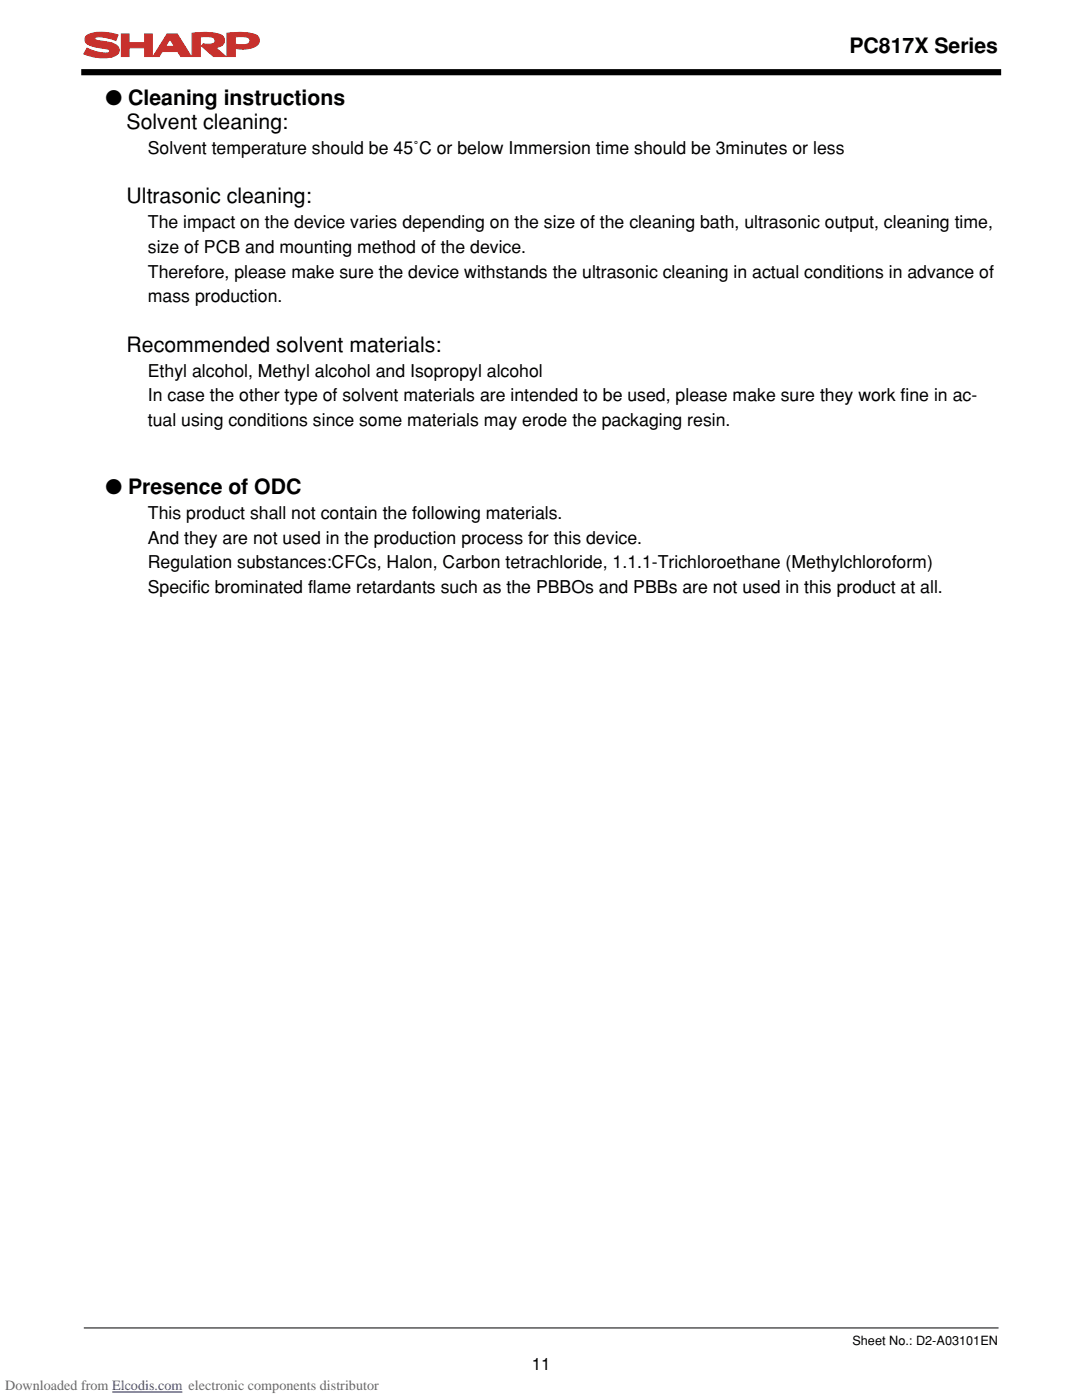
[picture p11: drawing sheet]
<svg xmlns="http://www.w3.org/2000/svg" width="216mm" height="279mm" viewBox="0 0 216 279" stroke-linecap="round" stroke-linejoin="round" font-family="sans-serif">
<defs><g id="words">
<g font-size="4.2">
<text x="169.5" y="10.7">PC817X Series</text>
<text x="21.1" y="20.9">● Cleaning instructions</text>
<text x="25.3" y="25.8">Solvent cleaning:</text>
<text x="25.3" y="40.6">Ultrasonic cleaning:</text>
<text x="25.3" y="70.2">Recommended solvent materials:</text>
<text x="21" y="98.6">● Presence of ODC</text>
</g>
<g font-size="3.5">
<text x="29.5" y="30.7">Solvent temperature should be 45˚C or below Immersion time should be 3minutes or less</text>
<text x="29.5" y="45.5">The impact on the device varies depending on the size of the cleaning bath, ultrasonic output, cleaning time,</text>
<text x="29.5" y="50.5">size of PCB and mounting method of the device.</text>
<text x="29.5" y="55.4">Therefore, please make sure the device withstands the ultrasonic cleaning in actual conditions in advance of</text>
<text x="29.5" y="60.3">mass production.</text>
<text x="29.5" y="75.2">Ethyl alcohol, Methyl alcohol and Isopropyl alcohol</text>
<text x="29.5" y="80.1">In case the other type of solvent materials are intended to be used, please make sure they work fine in ac-</text>
<text x="29.5" y="85">tual using conditions since some materials may erode the packaging resin.</text>
<text x="29.5" y="103.6">This product shall not contain the following materials.</text>
<text x="29.5" y="108.5">And they are not used in the production process for this device.</text>
<text x="29.5" y="113.4">Regulation substances:CFCs, Halon, Carbon tetrachloride, 1.1.1-Trichloroethane (Methylchloroform)</text>
<text x="29.5" y="118.4">Specific brominated flame retardants such as the PBBOs and PBBs are not used in this product at all.</text>
</g>
<text font-size="3.4" x="106.1" y="273.4">11</text>
<text font-size="2.8" fill="#696969" x="1.1" y="277.4">Downloaded from Elcodis.com electronic components distributor</text>
<text font-size="2.5" x="170.1" y="268.4">Sheet No.: D2-A03101EN</text>
</g></defs>
<path d="M24.2 6.8h1.5v1.7h3.2v-1.7h1.5v4.5h-1.5v-1.8h-3.2v1.8h-1.5zM33.4 6.8l-2.8 4.5h1.1l.7-1h3.1l.6 1h2l-2.7-4.5zM33.9 7.8l.9 1.5h-1.8zM38.3 6.7v4.6h1.7v-3.9a5.3 5.3 0 0 1 2.6 .1 .7 .7 0 0 1 0 1.2l-1.2 .2-.8-.2-.4 .5 2.4 2.1h2.4l-2-1.9a1.46 1.46 0 0 0 1.4-.5 1.46 1.46 0 0 0 .1-1.6 6.9 6.9 0 0 0-4.4-.8zM46.9 7.4a5.3 5.3 0 0 1 2.7 .1 .79 .79 0 0 1 .2 1 .79 .79 0 0 1-.8 .4l-2.1-.1zM45.3 6.7v4.6h1.6v-1.7a5.4 5.4 0 0 0 4.6-.8 1.34 1.34 0 0 0 0-1.4 1.34 1.34 0 0 0-1.3-.7 14.7 14.7 0 0 0-4.9 0zM17.2 7.3a1.12 1.12 0 0 0 .7 1.7l1.3 .4 2 .3a.52 .52 0 0 1 .6 .8 7 7 0 0 1-4.4-.9l-.7 1.1a8.7 8.7 0 0 0 6.2 .4 1.23 1.23 0 0 0 .9-1.2 1.23 1.23 0 0 0-1-1.1l-1.3-.4a5.8 5.8 0 0 1-2.6-.6 .87 .87 0 0 1 1.2-.5l1.5 .3 1.5 .5 .4-1.1a9 9 0 0 0-6 0z" fill="#c7312d" stroke="#c7312d" stroke-width=".24"/>
<path d="M16.8 14.4h182.4" fill="none" stroke="#000" stroke-width="1.2"/>
<path d="M16.8 265h182.4" fill="none" stroke="#000" stroke-width=".2"/>
<path d="M22.4 277.8h14" fill="none" stroke="#00f" stroke-width=".2"/>
<use href="#words"/>
</svg>
